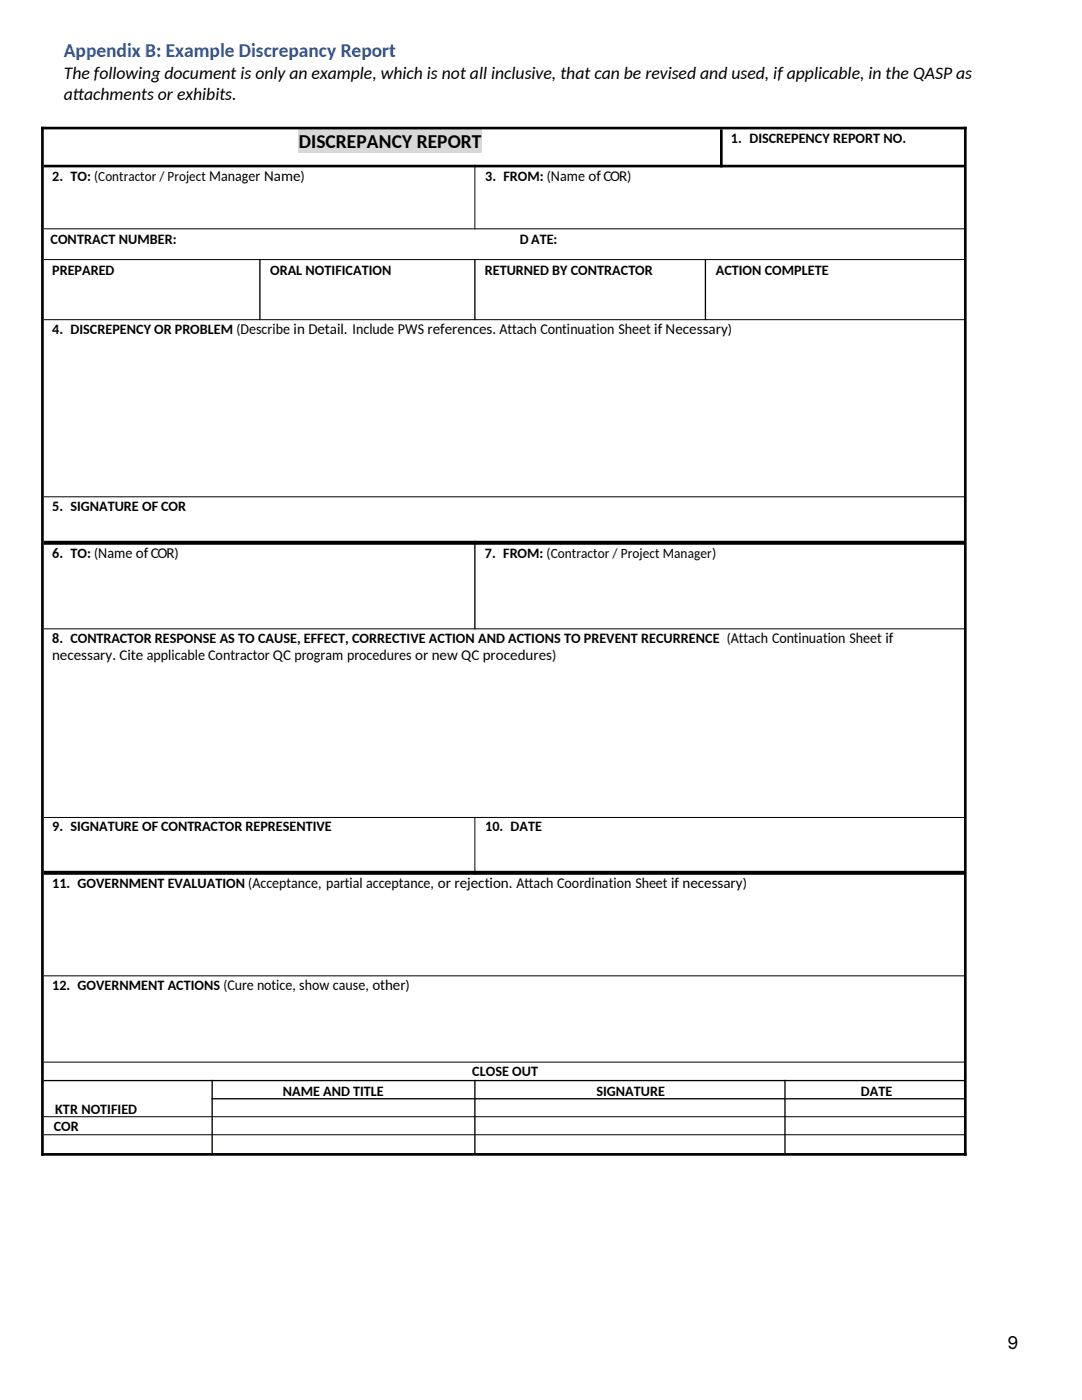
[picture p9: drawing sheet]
<svg xmlns="http://www.w3.org/2000/svg" width="216mm" height="279mm" viewBox="0 0 216 279" stroke-linecap="round" stroke-linejoin="round" font-family="sans-serif">
<defs><g id="words">
<text font-size="3.9" fill="#2f5496" x="12.7" y="11.3">Appendix B: Example Discrepancy Report</text>
<text font-size="3.9" x="59.6" y="29.5">DISCREPANCY REPORT</text>
<g font-size="3.5">
<text x="12.7" y="15.7">The following document is only an example, which is not all inclusive, that can be revised and used, if applicable, in the QASP as</text>
<text x="12.7" y="20">at</text>
<text x="14.5" y="20">tachments or exhibits.</text>
<text x="201.1" y="269.2">9</text>
</g>
<text font-size="3" x="10.4" y="131.8">necessary. Cite applicable Contractor QC program procedures or new QC procedures)</text>
<g font-size="2.8">
<text x="145.9" y="28.5">1. DISCREPENCY REPORT NO.</text>
<text x="10.4" y="36.1">2. TO: (Contractor / Project Manager Name)</text>
<text x="96.8" y="36.1">3. FROM: (Name ofCOR)</text>
<text x="10.1" y="48.6">CONTRACT NUMBER:</text>
<text x="103.7" y="48.6">DATE:</text>
<text x="10.4" y="54.8">PREPARED</text>
<text x="53.9" y="54.8">ORAL NOTIFICATION</text>
<text x="96.7" y="54.8">RETURNED BY CONTRACTOR</text>
<text x="142.8" y="54.8">ACTION COMPLETE</text>
<text x="10.4" y="66.6">4. DISCREPENCY OR PROBLEM (Describe in Detail. Include PWS references. Attach Continuation Sheet if Necessary)</text>
<text x="10.4" y="101.9">5. SIGNATURE OF COR</text>
<text x="10.4" y="111.4">6. TO: (Name ofCOR)</text>
<text x="96.7" y="111.4">7. FROM: (Contractor / Project Manager)</text>
<text x="10.4" y="128.3">8. CONTRACTOR RESPONSE AS TO CAUSE, EFFECT, CORRECTIVE ACTION AND ACTIONS TO PREVENT RECURRENCE (Attach Continuation Sheet if</text>
<text x="10.4" y="165.9">9. SIGNATURE OF CONTRACTOR REPRESENTIVE</text>
<text x="96.8" y="165.9">10. DATE</text>
<text x="10.4" y="177.3">11. GOVERNMENT EVALUATION (Acceptance, partial acceptance, or rejection. Attach Coordination Sheet if necessary)</text>
<text x="10.4" y="197.6">12. GOVERNMENT ACTIONS (Cure notice, show cause, other)</text>
<text x="94.2" y="214.7">CLOSE OUT</text>
<text x="56.4" y="218.7">NAME AND TITLE</text>
<text x="119" y="218.7">SIGNATURE</text>
<text x="171.8" y="218.7">DATE</text>
<text x="10.7" y="225.6">COR</text>
<text x="11" y="222.3">KTR NOTIFIED</text>
</g>
</g></defs>
<path d="M59.6 25.8h36.5v4.7h-36.5z" fill-rule="evenodd" fill="#d8d8d8"/>
<path d="M8.2 25.6h184.7M8.5 25.3v205.3M8.7 33.1h183.7M143.9 25.8v7.6M192.6 25.3v205.3M8.2 230.4h184.7" fill="none" stroke="#000" stroke-width=".53"/>
<path d="M94.8 32.9v12.9M8.7 45.7h183.7M8.7 51.8h183.7M8.7 63.8h183.7M8.7 99.1h183.7M8.7 125.5h183.7M8.7 163.1h183.7M94.8 163.1v11.5M8.7 194.8h183.7M8.7 212h183.7M8.7 222.9h183.7M8.7 226.5h183.7" fill="none" stroke="#000" stroke-width=".2"/>
<path d="M8.7 108.3h183.7M8.7 174.2h183.7" fill="none" stroke="#000" stroke-width=".79" stroke-linecap="butt"/>
<path d="M51.9 51.7v12.2M94.8 51.7v12.2M140.8 51.7v12.2M94.8 107.9v17.7M8.7 215.7h183.7M42.2 219.3h150.2M42.3 215.5v14.6M94.8 215.5v14.6M156.6 215.5v14.6" fill="none" stroke="#000" stroke-width=".26"/>
<use href="#words"/>
</svg>
